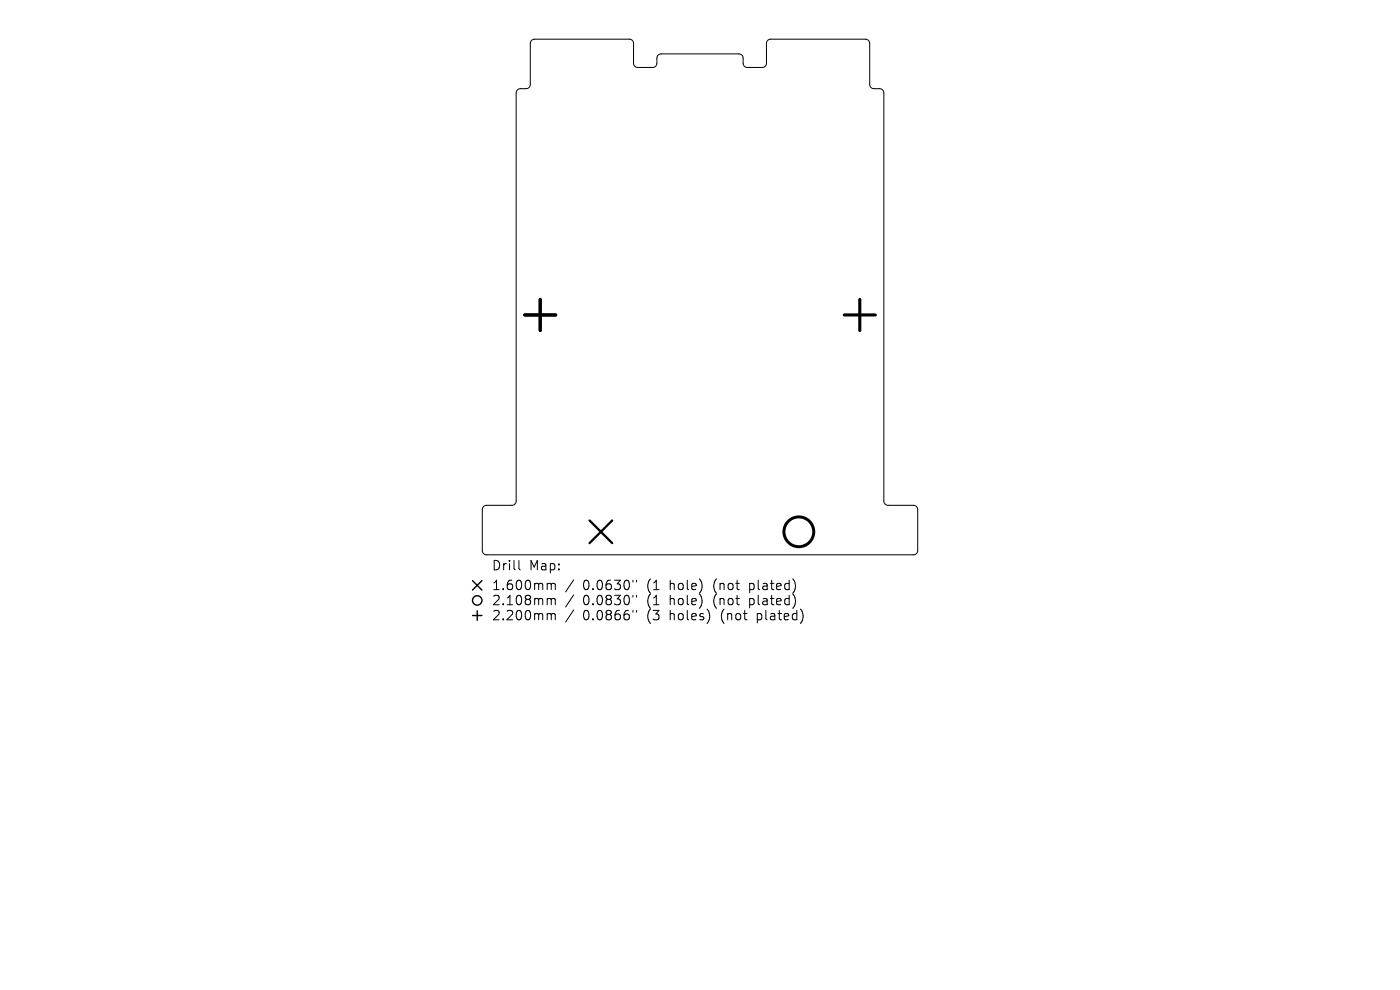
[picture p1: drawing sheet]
<svg xmlns="http://www.w3.org/2000/svg" width="297mm" height="210mm" viewBox="0 0 297 210" stroke-linecap="round" stroke-linejoin="round" font-family="sans-serif">
<defs><g id="words">
<g font-size="2.8">
<text x="104.2" y="121.3">Drill</text>
<text x="104.2" y="125.5">1.600mm</text>
<text x="112.3" y="121.3">Map:</text>
<text x="123.7" y="125.5">0.0630&quot;</text>
<text x="137.4" y="125.5">(1</text>
<text x="142.4" y="125.5">hole)</text>
<text x="151.8" y="125.5">(not</text>
<text x="159.6" y="125.5">plated)</text>
<text x="104.2" y="128.7">2.108mm</text>
<text x="104.2" y="131.9">2.200mm</text>
<text x="123.7" y="128.7">0.0830&quot;</text>
<text x="123.7" y="131.9">0.0866&quot;</text>
<text x="137.4" y="128.7">(1</text>
<text x="137.4" y="131.9">(3</text>
<text x="142.4" y="128.7">hole)</text>
<text x="142.4" y="131.9">holes)</text>
<text x="151.8" y="128.7">(not</text>
<text x="153.4" y="131.9">(not</text>
<text x="159.6" y="128.7">plated)</text>
<text x="161.3" y="131.9">plated)</text>
</g>
</g></defs>
<g fill="none" stroke="#000" stroke-width=".21">
<path d="M112.8 8.6l.6-.3h20.1a.9 .9 0 0 1 .9 .9v4.2a.9 .9 0 0 0 .9 .9h3.2a.9 .9 0 0 0 .9-.9v-1.1a.9 .9 0 0 1 .9-.9h16.5a.9 .9 0 0 1 .9 .9v1.1a.9 .9 0 0 0 .9 .9h3.1a.9 .9 0 0 0 .9-.9v-4.2a.9 .9 0 0 1 .9-.9h20.1a.9 .9 0 0 1 .9 .9v8.7a.9 .9 0 0 0 .9 .9h1.2a.9 .9 0 0 1 .9 .9v86.6a.9 .9 0 0 0 .9 .9h5.4a.9 .9 0 0 1 .9 .9v8.7a.9 .9 0 0 1-.9 .9h-90.6a.9 .9 0 0 1-.9-.9v-8.7a.9 .9 0 0 1 .9-.9h5.4a.9 .9 0 0 0 .9-.9v-86.6a.9 .9 0 0 1 .9-.9h1.2a.9 .9 0 0 0 .9-.9v-8.7zM110.1 118.9v1.7l.3 .3M116.4 123.7l.4 .1 .1 .2M116.4 126.9l.4 .1 .1 .2M116.4 130.1l.4 .1 .1 .2M116.9 124l.3-.3 .5 .1 .1 1.3M116.9 124v1.1M116.9 127.2v1.1M116.9 130.4v1.1M116.9 127.2l.3-.3 .5 .1 .1 1.3M116.9 130.4l.3-.3 .5 .1 .1 1.3M121.7 123l-1.7 2.6"/>
<path d="M121.7 126.2l-1.7 2.6M121.7 129.4l-1.7 2.6M134.3 123.1v.4M134.3 126.3v.4M134.3 129.5v.4M135 123.1v.4M135 126.3v.4M135 129.5v.4"/>
</g>
<path d="M125.1 110.4l4.8 4.8M129.9 110.4l-4.8 4.8" fill="none" stroke="#000" stroke-width=".48"/>
<circle cx="169.5" cy="112.8" r="3.2" fill="none" stroke="#000" stroke-width=".63"/>
<path d="M111.3 66.8h6.6M114.6 63.5v6.6M179.1 66.8h6.6M182.4 63.5v6.6" fill="none" stroke="#000" stroke-width=".66"/>
<g fill="none" stroke="#000" stroke-width=".3">
<path d="M100.2 123.2l2 2M100.2 130.6h2M101.2 129.6v2M102.2 123.2l-2 2"/>
<circle cx="101.2" cy="127.4" r="1"/>
</g>
<use href="#words"/>
</svg>
